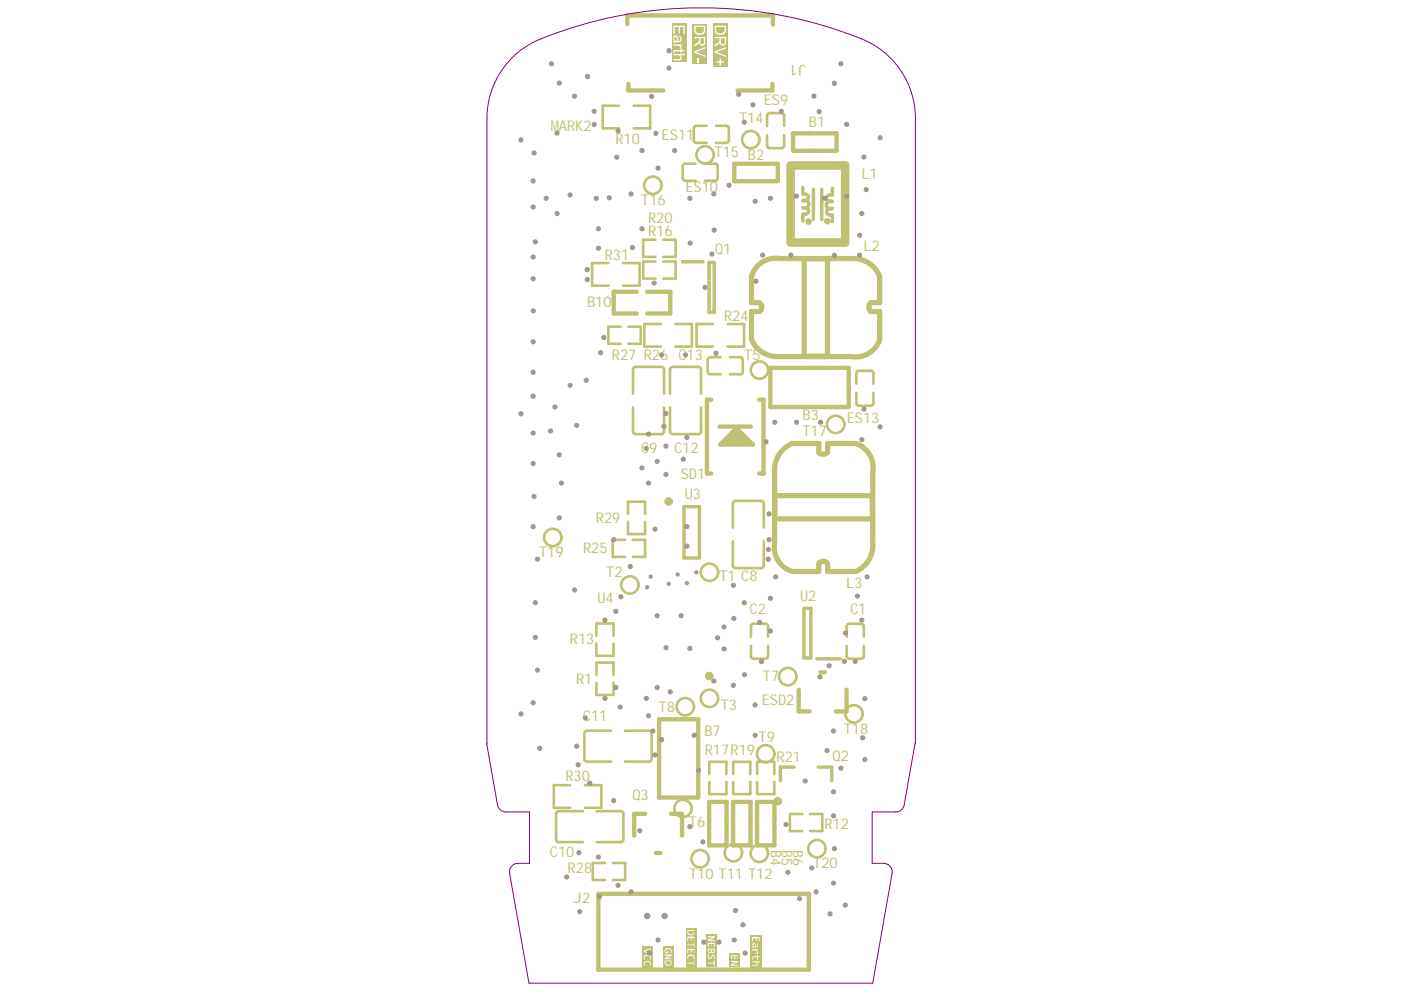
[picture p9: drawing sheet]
<svg xmlns="http://www.w3.org/2000/svg" width="297mm" height="210mm" viewBox="0 0 297 210" stroke-linecap="round" stroke-linejoin="round" font-family="sans-serif">
<defs><g id="words">
<g font-size="3.1" fill="#c0c073">
<text x="170.5" y="13.8" transform="rotate(-180 170.5 13.8)">J1</text>
<text x="161.6" y="22.3">ES9</text>
<text x="116.5" y="27.7">MARK2</text>
<text x="140" y="29.6">ES11</text>
<text x="156.4" y="25.9">T14</text>
<text x="171.2" y="26.9">B1</text>
<text x="130.2" y="30.5">R10</text>
<text x="151.2" y="33.2">T15 B2</text>
<text x="145" y="40.7">ES10</text>
<text x="182.3" y="37.9">L1</text>
<text x="135.7" y="43.4">T16</text>
<text x="137.1" y="47.1">R20</text>
<text x="137.1" y="49.9">R16</text>
<text x="151.3" y="53.7">Q1</text>
<text x="182.7" y="53.1">L2</text>
<text x="127.9" y="54.9">R31</text>
<text x="124.2" y="65">B10</text>
<text x="153.2" y="67.8">R24</text>
<text x="129.5" y="76.1">R27 R26 C13</text>
<text x="157.5" y="76.2">T5</text>
<text x="169.8" y="89">B3</text>
<text x="179.1" y="89.4">ES13</text>
<text x="135.6" y="95.9">C9</text>
<text x="142.6" y="95.9">C12</text>
<text x="169.8" y="92.2">T17</text>
<text x="144" y="101.4">SD1</text>
<text x="144.9" y="105.5">U3</text>
<text x="126.1" y="110.6">R29</text>
<text x="114.1" y="118">T19</text>
<text x="123.3" y="117">R25</text>
<text x="128.3" y="122.1">T2</text>
<text x="152.2" y="123">T1 C8</text>
<text x="179" y="124.4">L3</text>
<text x="126.4" y="127.6">U4</text>
<text x="158.6" y="129.8">C2</text>
<text x="169.3" y="127.2">U2</text>
<text x="179.8" y="129.9">C1</text>
<text x="120.6" y="136.4">R13</text>
<text x="121.9" y="144.6">R1</text>
<text x="161.2" y="149.2">ESD2</text>
<text x="161.4" y="144.2">T7</text>
<text x="123.3" y="152.5">C11</text>
<text x="139.3" y="150.6">T8</text>
<text x="149" y="155.7">B7</text>
<text x="152.5" y="150.2">T3</text>
<text x="178.5" y="155.2">T18</text>
<text x="149.1" y="159.8">R17R19</text>
<text x="160.5" y="157.1">T9</text>
<text x="164.3" y="161.2">R21</text>
<text x="176.1" y="160.9">Q2</text>
<text x="119.6" y="165.3">R30</text>
<text x="133.8" y="169.2">Q3</text>
<text x="145.8" y="175">T6</text>
<text x="174.4" y="175.5">R12</text>
<text x="116.3" y="181.4">C10</text>
<text x="120.1" y="184.7">R28</text>
<text x="172" y="183.7">T20</text>
<text x="121.4" y="191.1">J2</text>
<text x="145.8" y="186">T10 T11 T12</text>
</g>
<g font-size="3" fill="#c0c073">
<text x="163.1" y="179.9" transform="rotate(90 163.1 179.9)">B4</text>
<text x="165.4" y="179.9" transform="rotate(90 165.4 179.9)">B5</text>
<text x="167.7" y="179.9" transform="rotate(90 167.7 179.9)">B6</text>
</g>
</g></defs>
<g fill="none" stroke="#c0c073" stroke-width=".72">
<path d="M169.8 39.7v1.4h.5M176.1 39.8v1.4h-.6M144.4 55.4h4.3M150 55.5h1.1v10.6h-1.1zM169.8 42.5h.5M169.8 44h.6M170.4 45.3h-.6v1.5M172.1 40v6.4M173.9 40v6.5M175.5 42.6h.6M175.6 45.5h.5v1.4M175.6 44.1h.5"/>
<path d="M144.7 107.2h3.3v10.9h-3.3zM170.1 128.7h1.4v10.5h-1.4zM172.8 139.4h5.1M168 162.3h-2.9v2.9M173.1 162.3h2.9v2.9"/>
</g>
<g fill="none" stroke="#c0c073" stroke-width=".55">
<path d="M131 22.4h-3.5v4.8h3.5M134.1 22.4h3.5v4.8h-3.5M144.4 35.2v2.5M145 34.6h2.2M145 38.2h2.2M146.8 27.2v2.5M147.3 26.6h2.2M147.3 30.2h2.2M149.1 34.6h2.2M149.1 38.2h2.2M151.5 26.6h2.1M151.5 30.2h2.1"/>
<path d="M151.8 35.2v2.5M154.2 27.2v2.5M162.3 24.5v2.2M162.3 28.6v2.2M162.8 31.3h2.6M162.8 23.9h2.6M165.9 24.5v2.2M165.9 28.6v2.2M128.7 55.7h-3.4v4.8h3.4M131.8 55.7h3.5v4.8h-3.5M138.7 55.3h-2.6v3.6h2.6M138.7 50.7h-2.6v3.6h2.6"/>
<path d="M140.3 55.3h2.6v3.6h-2.6M140.3 50.7h2.6v3.6h-2.6M131.3 69.1h-2.6v3.7h2.6M133 69.1h2.6v3.7h-2.6M133.9 78.2v5.1M134.5 77.6h5.4M139.8 68.6h-3.5v4.7h3.5M140.5 78.2v5.1M141.8 78.2v5.1M142.3 77.6h5.5M142.9 68.6h3.5v4.7h-3.5M148.3 78.2v5.1"/>
<path d="M149.7 76.1v2.5M150.3 75.6h2.2M150.3 79.2h2.2M150.9 68.6h-3.5v4.7h3.5M153.9 68.6h3.5v4.7h-3.5M154.4 75.6h2.2M154.4 79.2h2.2M157.1 76.1v2.5M181.2 79v2.2M181.7 78.5h2.5M184.8 79v2.2M133.9 86.2v5.1"/>
<path d="M134.5 91.9h5.4M140.5 86.2v5.1M141.8 86.2v5.1M142.3 91.9h5.5M148.3 86.2v5.1M181.2 83.1v2.2M181.7 85.9h2.5M184.8 83.1v2.2M132.2 114.2h-2.6v3.6h2.6M132.9 108.8v-2.6h3.6v2.6M132.9 110.4v2.6h3.6v-2.6M133.9 114.2h2.6v3.6h-2.6"/>
<path d="M155 106.5v5.1M155 114.5v5.2M155.6 106h5.4M161.6 106.5v5.1M161.6 114.5v5.2M126.2 134.5v-2.6h3.6v2.6M126.2 136.2v2.6h3.6v-2.6M155.6 120.2h5.4M158.9 132.5v2.2M158.9 136.7v2.1M159.4 132h2.5M159.4 139.4h2.5"/>
<path d="M162.5 132.5v2.2M162.5 136.7v2.1M179.1 132.5v2.2M179.1 136.7v2.1M179.7 132h2.5M179.7 139.4h2.5M182.8 132.5v2.2M182.8 136.7v2.1M123.6 155.2v5.4M124.2 154.6h5.1M126.2 142.8v-2.6h3.6v2.6M126.2 144.4v2.6h3.6v-2.6"/>
<path d="M132.2 154.6h5.1M137.9 155.2v5.4M117.7 172.2v5.4M118.2 171.6h5.1M118.2 178.2h5.1M120.6 166.1h-3.4v4.8h3.4M123.7 166.1h3.5v4.8h-3.5M124.2 161.2h5.1M126.2 171.6h5.1M126.2 178.2h5.1M131.9 172.2v5.4M132.2 161.2h5.1"/>
<path d="M150.1 165.4v2.6h3.6v-2.6M150.1 163.8v-2.6h3.6v2.6M155.1 165.4v2.6h3.6v-2.6M155.1 163.8v-2.6h3.6v2.6M160.2 163.8v-2.6h3.6v2.6M160.2 165.4v2.6h3.6v-2.6M169.7 172.2h-2.6v3.7h2.6M171.4 172.2h2.6v3.7h-2.6M128 182.6h-2.6v3.6h2.6M129.7 182.6h2.6v3.6h-2.6"/>
</g>
<g fill="none" stroke="#c0c073" stroke-width="1.1">
<path d="M159 58.5v5.5h1.6M165 54.7h15.3M170.1 54.8h5v20.6h-5zM186.1 58.5v5.5h-1.9M160.6 65.9h-1.6v6M165 75.5h15.1M184.2 65.9h1.9v6M163.9 99.6v15.3M167.7 93.8h5.5v1.9M181.1 93.8h-6v1.9M184.6 99.9v15M163.9 104.9h20.7v4.9h-20.7z"/>
<path d="M173.2 119.3v1.6h-5.5M175.1 119.3v1.6h6"/>
</g>
<path d="M167.3 35h11.5v16.3h-11.5z" fill="none" stroke="#c0c073" stroke-width="1.8"/>
<g fill="none" stroke="#c0c073" stroke-width=".92">
<path d="M132.7 5.1v-1.8h30.8v1.9M133 17.8v1.3h7.3M163.4 17.8v1.3h-7.3M155.3 34.7h9.3v3.6h-9.3zM167.8 28.2h9.2v3.7h-9.2zM134.7 61.7h-4.9v4.6h4.9M136.9 61.7h4.9v4.6h-4.9M163 77.8h16.6v8.3h-16.6zM150.5 84.6h-.9v15.6h.9M152.2 90.3h6.6M153 93.6h4.9M153.5 93.5h4.5"/>
<path d="M154.6 92.7h2.6M155.9 91.1v1.2M155.9 90.7l3.4 3.3h-6.9l3.4-3.4 .3 .2M157.4 93.2h-3l1.5-1.5 1.7 1.7M160.6 84.6h.9v15.6h-.9M139.4 152.2h8.3v16.6h-8.3zM169 145.9v4.6h2.3M173.6 142.2h.9M179.1 145.9v4.6h-2.3M136.5 172.2h-2.3v4.6M142 172.2h2.3v4.6M150 169.7h3.7v9.2h-3.7z"/>
<path d="M155.1 169.7h3.7v9.2h-3.7zM160.2 169.7h3.6v9.2h-3.6zM126.6 189.1h44.5v16.1h-44.5zM138.8 180.5h.9"/>
</g>
<path d="M150.9 5h3.1v9.2h-3.1z" fill-rule="evenodd" fill="#c0c073"/>
<g fill="#fff">
<path d="M151.2 10.9l2.4-1v.4l-2.1 .7 2.1 .8v.3l-2.4-1z"/>
<path d="M151.6 13h.6v-.7h.3v.7h.7v.3h-.7v.6h-.3v-.6h-.6z"/>
<path d="M151.5 5.7v.6a.8 .8 0 0 0 1.2 .7h.3l.2-.3 .1-1zM151.2 5.4h2.4v.9a1.24 1.24 0 0 1-1.1 1.1 1.24 1.24 0 0 1-1.3-.9z"/>
<path d="M152.5 8.1v.7a.43 .43 0 0 0 .4 .6 .43 .43 0 0 0 .4-.6v-.7zM151.2 7.8h2.4v1.1a.65 .65 0 0 1-.6 .8 .65 .65 0 0 1-.7-.7l-.2 .3-.9 .5v-.3l1-.7v-.7h-1z"/>
</g>
<path d="M146.5 5h3.1v8.4h-3.1z" fill-rule="evenodd" fill="#c0c073"/>
<g fill="#fff">
<path d="M146.9 10.9l2.3-1v.4l-2 .7 2 .8v.3l-2.3-1z"/>
<path d="M147.5 12.2h.4v1h-.4z"/>
<path d="M147.2 5.7v.6a.91 .91 0 0 0 1.4 .6l.3-.3v-.9zM146.9 5.4h2.3v.9a1.05 1.05 0 0 1-1.5 1.1 .96 .96 0 0 1-.8-1.1z"/>
<path d="M148.2 8.1v.7a.4 .4 0 0 0 .3 .6 .4 .4 0 0 0 .4-.6v-.7zM146.9 7.8h2.3v1.1a.65 .65 0 0 1-.6 .8 .65 .65 0 0 1-.7-.7l-.1 .3-.9 .5v-.3l1-.8v-.6h-1z"/>
</g>
<path d="M142.1 5h3.1v8.1h-3.1z" fill-rule="evenodd" fill="#c0c073"/>
<g fill="#fff">
<path d="M142.5 5.4h2.4v1.8h-.3v-1.5h-.7v1.4h-.3v-1.4h-.9v1.5h-.2z"/>
<path d="M142.5 9.4h1.7v.3h-.3a.36 .36 0 0 1 .4 .2 .36 .36 0 0 1-.2 .4l-.2-.1a.42 .42 0 0 0-.5-.5h-.9z"/>
<path d="M142.5 10.7l1.4-.1v-.3h.3v.3h.4l.2 .3h-.6v.2h-.3v-.2h-1.2v.2h-.2z"/>
<path d="M142.5 11.4h2.4v.3h-1a.59 .59 0 0 1 .3 .7 .59 .59 0 0 1-.6 .4h-1.1v-.3h1.1a.41 .41 0 0 0 .4-.4 .41 .41 0 0 0-.4-.4h-1.1z"/>
<path d="M142.7 7.9v.1a.37 .37 0 0 0 .2 .6 .22 .22 0 0 0 .4 .1 .22 .22 0 0 0-.1-.4 .33 .33 0 0 0-.1-.5 .33 .33 0 0 0-.4 .1zM142.5 7.7a.55 .55 0 0 1 .6-.2 .55 .55 0 0 1 .4 .6v.1a.29 .29 0 0 0 0 .4 .29 .29 0 0 0 .4 0 .29 .29 0 0 0 0-.4v-.3l-.2-.1v-.3a.79 .79 0 0 1 .5 .7 .79 .79 0 0 1-.3 .7l-1.4 .1v-.3h.2l-.2-.2z"/>
</g>
<path d="M158.8 197.9h2.4v6.8h-2.4z" fill-rule="evenodd" fill="#c0c073"/>
<g fill="#fff">
<path d="M159.1 198.3h1.6v.9h-.2v-.6h-.4v.5h-.2v-.5h-.6v.6h-.2z"/>
<path d="M159.1 200.9h1.2v.1h-.1l.1 .3a.37 .37 0 0 1-.2 .6h-.2v-.3h.3v-.3l-.2-.2h-.9z"/>
<path d="M159.2 202.4l1-.1v-.3h.1v.3h.3l.1 .2h-.4v.6h-.1v-.6h-.6a.31 .31 0 0 0-.3 .2 .31 .31 0 0 0 .1 .4 .31 .31 0 0 1-.3-.3 .31 .31 0 0 1 .1-.3z"/>
<path d="M159.1 203.4h1.7v.2h-.6v.2a.33 .33 0 0 1 .1 .4 .33 .33 0 0 1-.3 .1h-.9v-.1h.8a.29 .29 0 0 0 .2-.3 .29 .29 0 0 0-.1-.3h-.9z"/>
<path d="M159.3 199.7v.4l.4 .2v-.5zM159.2 199.6h.1a.39 .39 0 0 1 .5 0 .39 .39 0 0 1 .1 .4v.3a.36 .36 0 0 0 .3-.3 .36 .36 0 0 0-.1-.3h.2v.6l-.1 .2h-1.1v-.2h.2l-.2-.3z"/>
</g>
<path d="M154.3 201.7h2.3v3h-2.3z" fill-rule="evenodd" fill="#c0c073"/>
<g fill="#fff">
<path d="M154.6 202.1h1.5v.9l-.1-.7h-.5v.7h-.1v-.7h-.6v.7h-.2z"/>
<path d="M154.6 203.3h1.5v.3l-1.2 .6h1.2v.1h-1.5v-.2l1.3-.6h-1.3z"/>
</g>
<path d="M149.4 197.7h2.3v7h-2.3z" fill-rule="evenodd" fill="#c0c073"/>
<g fill="#fff">
<path d="M149.7 198.1h1.5v.3l-1.2 .5h1.2v.2h-1.5v-.3l1.3-.4h-1.3z"/>
<path d="M149.7 199.5h1.5v.9h-.2v-.7h-.4v.6l-.1-.6h-.6v.7h-.2z"/>
<path d="M149.7 202h.3l-.1 .3a.28 .28 0 0 0 .2 .5 .28 .28 0 0 0 .3-.4 .46 .46 0 0 1 .7-.3 .46 .46 0 0 1-.1 .8v-.1a.3 .3 0 0 0 0-.6 .3 .3 0 0 0-.4 .4 .47 .47 0 0 1-.7 .3 .47 .47 0 0 1-.2-.7z"/>
<path d="M149.7 203.7h1.3v-.5h.2v1.1h-.2v-.4h-1.3z"/>
<path d="M150.6 200.9v.3a.23 .23 0 0 0 .2 .3 .23 .23 0 0 0 .2-.3v-.3zM149.9 200.9v.3a.28 .28 0 0 0 .3 .3 .28 .28 0 0 0 .3-.3v-.3zM149.7 200.8h1.5v.7l-.2 .1a.26 .26 0 0 1-.3 .1 .26 .26 0 0 1-.1-.3l-.1 .3h-.6l-.2-.3z"/>
</g>
<path d="M145.1 196.4h2.3v8.3h-2.3z" fill-rule="evenodd" fill="#c0c073"/>
<g fill="#fff">
<path d="M145.4 198.2h1.5v.9l-.1-.6h-.5v.5h-.1v-.5h-.6v.6h-.2z"/>
<path d="M145.4 199.8h1.4l.1-.4v1.1l-.1-.5h-1.4z"/>
<path d="M145.4 200.8h1.5v.9l-.1-.7h-.5v.6h-.1v-.6h-.6v.7h-.2z"/>
<path d="M145.4 202.3a.85 .85 0 0 1 1-.3 .85 .85 0 0 1 .6 .8l-.1 .2-.2-.1a.55 .55 0 0 0-.2-.7 .55 .55 0 0 0-.6 0l-.3 .2 .1 .6-.3-.1z"/>
<path d="M145.4 203.7h1.4l.1-.5v1.1l-.1-.4h-1.4z"/>
<path d="M145.6 197a.58 .58 0 0 0 .4 .7 .58 .58 0 0 0 .7-.3l.1-.4zM145.4 196.8h1.5v.5a.72 .72 0 0 1-.6 .6 .72 .72 0 0 1-.8-.5z"/>
</g>
<path d="M140.3 200.2h2.3v4.5h-2.3z" fill-rule="evenodd" fill="#c0c073"/>
<g fill="#fff">
<path d="M140.7 200.9a.82 .82 0 0 1 1-.2 .82 .82 0 0 1 .4 1h-.2a.59 .59 0 0 0-.4-.9 .59 .59 0 0 0-.7 .7h.5v-.3h.2v.5h-.8z"/>
<path d="M140.6 202h1.5v.2l-1.2 .6h1.2v.2h-1.5v-.3l1.3-.5h-1.3z"/>
<path d="M140.8 203.4a.61 .61 0 0 0 .5 .7 .61 .61 0 0 0 .7-.4v-.3zM140.6 203.2h1.5v.5a.71 .71 0 0 1-.6 .7 .71 .71 0 0 1-.8-.5z"/>
</g>
<path d="M135.9 200.2h2.3v4.5h-2.3z" fill-rule="evenodd" fill="#c0c073"/>
<g fill="#fff">
<path d="M136.2 201.1l1.5-.4v.2l-1.3 .4 1.3 .4v.3l-1.5-.6z"/>
<path d="M136.3 202.2a.87 .87 0 0 1 .9-.2 .87 .87 0 0 1 .6 .8l-.1 .3h-.2a.61 .61 0 0 0-.2-.8 .61 .61 0 0 0-.7 0l-.2 .2 .1 .6a.46 .46 0 0 1-.2-.8z"/>
<path d="M136.3 203.5a.87 .87 0 0 1 .9-.2 .87 .87 0 0 1 .6 .8l-.1 .2h-.2a.61 .61 0 0 0-.2-.7 .61 .61 0 0 0-.7 0l-.2 .2 .1 .5a.46 .46 0 0 1-.2-.7z"/>
</g>
<g fill="none" stroke="#c0c073" stroke-width=".55">
<path d="M144.4 37.7l.3 .5h.3M145 34.6l-.3 .1-.3 .5M146.8 29.7l.3 .5h.2M147.3 26.6l-.4 .3-.1 .3M151.3 34.6l.3 .1 .2 .5M151.8 37.7l-.2 .5h-.3M153.7 26.6l.4 .3 .1 .3M154.2 29.7l-.3 .5h-.2M162.3 30.8l.3 .5h.2M162.8 23.9l-.2 .1-.3 .5M165.4 23.9l.2 .1 .3 .5M165.9 30.8l-.3 .5h-.2"/>
<path d="M134.5 77.6l-.5 .3-.1 .3M139.9 77.6l.5 .3 .1 .3M142.3 77.6l-.5 .3v.3M147.8 77.6l.2 .1 .3 .5M149.7 78.6l.1 .3 .5 .3M150.3 75.6l-.5 .3-.1 .2M156.6 75.6l.5 .3v.2M157.1 78.6l-.2 .5-.3 .1M181.7 78.5h-.3l-.2 .5M184.2 78.5l.5 .2 .1 .3M133.9 91.3l.3 .5 .3 .1M140.5 91.3l-.3 .5-.3 .1"/>
<path d="M141.8 91.3v.3l.5 .3M148.3 91.3l-.3 .5-.2 .1M181.2 85.3v.3l.5 .3M184.8 85.3l-.1 .3-.5 .3M155 119.7l.3 .4 .3 .1M155.6 106l-.3 .1-.3 .4M161 106l.3 .1 .3 .4M161.6 119.7l-.3 .4-.3 .1M158.9 138.8l.1 .3 .4 .3M159.4 132l-.4 .3-.1 .2M161.9 132l.5 .3 .1 .2M162.5 138.8l-.1 .3-.5 .3"/>
<path d="M179.1 138.8l.1 .3 .5 .3M179.7 132l-.3 .1-.3 .4M182.2 132l.5 .3 .1 .2M182.8 138.8l-.1 .3-.5 .3M124.2 154.6l-.3 .1-.3 .5M137.3 154.6l.3 .1 .3 .5M117.7 177.6v.3l.5 .3M118.2 171.6l-.3 .1-.2 .5M123.6 160.6l.3 .5 .3 .1M131.3 171.6l.3 .1 .3 .5M131.9 177.6l-.1 .3-.5 .3M137.9 160.6l-.3 .5-.3 .1"/>
<circle cx="138.1" cy="39.2" r="1.84"/>
<circle cx="149.2" cy="32.8" r="1.84"/>
<circle cx="158.8" cy="29.5" r="1.84"/>
<circle cx="160.7" cy="78.3" r="1.84"/>
<circle cx="176.8" cy="89.8" r="1.84"/>
<circle cx="116.9" cy="113.7" r="1.84"/>
<circle cx="133.3" cy="123.8" r="1.84"/>
<circle cx="150.1" cy="121.1" r="1.84"/>
<circle cx="145" cy="149.5" r="1.84"/>
<circle cx="150.1" cy="147.8" r="1.84"/>
<circle cx="162" cy="159.5" r="1.84"/>
<circle cx="166.7" cy="143.2" r="1.84"/>
<circle cx="180.7" cy="151" r="1.84"/>
<circle cx="144.5" cy="171.1" r="1.84"/>
<circle cx="172.8" cy="179.6" r="1.84"/>
<circle cx="148.1" cy="181.7" r="1.84"/>
<circle cx="155.2" cy="180.4" r="1.84"/>
<circle cx="160.7" cy="180.6" r="1.84"/>
</g>
<g fill="none" stroke="#c0c073" stroke-width=".91">
<circle cx="141.4" cy="106.1" r=".45"/>
<circle cx="150" cy="143" r=".45"/>
<circle cx="164.6" cy="169.5" r=".45"/>
</g>
<path d="M165 54.7a5.3 5.3 0 0 0-6 3.8M180.3 54.7a6 6 0 0 1 5.8 3.8M159 71.9a6 6 0 0 0 6 3.6M160.6 64a1.06 1.06 0 0 1 0 1.9M184.2 64l-.1 .1a1.25 1.25 0 0 0 .1 1.8M186.1 71.9a5.4 5.4 0 0 1-6 3.6M167.7 93.8a5.9 5.9 0 0 0-3.8 5.8M173.2 95.7l.1 .1a1.25 1.25 0 0 0 1.8-.1M181.1 93.8a5.3 5.3 0 0 1 3.5 6.1M163.9 114.9a5.3 5.3 0 0 0 3.8 6M173.2 119.3a1.06 1.06 0 0 1 1.9 0M184.6 114.9a6 6 0 0 1-3.5 6" fill="none" stroke="#c0c073" stroke-width="1.1"/>
<g fill="none" stroke="#c0c073" stroke-width=".72">
<path d="M169.8 42.5a.85 .85 0 0 1 1.3 .7 .85 .85 0 0 1-1.3 .8M170.3 41.1a.7 .7 0 0 1 .7 .7 .7 .7 0 0 1-.7 .7M170.4 44a.7 .7 0 0 1 .7 .6 .7 .7 0 0 1-.7 .7M175.5 41.2a.7 .7 0 0 0-.6 .7 .7 .7 0 0 0 .6 .7M175.6 44.1a.7 .7 0 0 0-.7 .7 .7 .7 0 0 0 .7 .7M176.1 42.6a.85 .85 0 0 0-1.3 .8 .85 .85 0 0 0 1.3 .7"/>
<circle cx="171.1" cy="46.9" r=".34"/>
<circle cx="175" cy="46.8" r=".34"/>
</g>
<path d="M108.4 12.2a20.5 20.5 0 0 1 8.7-5 90.4 90.4 0 0 1 66.6 1.7 18.1 18.1 0 0 1 10 16.1v132.3l-2.4 13a1.81 1.81 0 0 1-1.8 1.5h-5v10.9h2.5a1.81 1.81 0 0 1 1.7 2.1l-4.1 23.2h-72.7l-4.1-23.2a1.81 1.81 0 0 1 1.8-2.1h2.4v-10.9h-5a1.81 1.81 0 0 1-1.7-1.5l-2.3-12.9v-132.4a18.1 18.1 0 0 1 5.4-12.8z" fill="none" stroke="#800080" stroke-width=".21"/>
<g fill="#a6968d">
<circle cx="122" cy="90" r=".55"/>
<circle cx="151.8" cy="134.9" r=".55"/>
<circle cx="153.2" cy="137.3" r=".55"/>
<circle cx="155.3" cy="130.9" r=".55"/>
<circle cx="159.8" cy="149.1" r=".55"/>
<circle cx="159.8" cy="155.6" r=".55"/>
<circle cx="157.5" cy="142.8" r=".55"/>
<circle cx="155.2" cy="145" r=".55"/>
<circle cx="161.1" cy="140" r=".55"/>
<circle cx="145.3" cy="115.6" r=".55"/>
<circle cx="145.3" cy="111.4" r=".55"/>
<circle cx="145.3" cy="92.6" r=".55"/>
<circle cx="124" cy="80.5" r=".55"/>
<circle cx="139" cy="97.6" r=".55"/>
<circle cx="137.2" cy="91.9" r=".55"/>
<circle cx="136.7" cy="94.9" r=".55"/>
<circle cx="140.5" cy="90.2" r=".55"/>
<circle cx="151.5" cy="74.8" r=".55"/>
<circle cx="129.8" cy="114.2" r=".55"/>
<circle cx="140" cy="75.1" r=".55"/>
<circle cx="151" cy="144.1" r=".55"/>
<circle cx="146" cy="174.9" r=".55"/>
<circle cx="166.3" cy="174.5" r=".55"/>
<circle cx="179.1" cy="26.3" r=".55"/>
<circle cx="127.7" cy="71.4" r=".55"/>
<circle cx="133.5" cy="41" r=".55"/>
<circle cx="131.2" cy="149.6" r=".55"/>
<circle cx="141.8" cy="146.4" r=".55"/>
<circle cx="146" cy="42" r=".55"/>
<circle cx="124.3" cy="59.2" r=".55"/>
<circle cx="124.3" cy="57" r=".55"/>
<circle cx="117.9" cy="45.2" r=".55"/>
<circle cx="154.2" cy="39.2" r=".55"/>
<circle cx="133.3" cy="119.9" r=".55"/>
<circle cx="136.7" cy="147.8" r=".55"/>
<circle cx="135.8" cy="31.8" r=".55"/>
<circle cx="135.8" cy="48.4" r=".55"/>
<circle cx="137.2" cy="102.2" r=".55"/>
<circle cx="181.4" cy="126.1" r=".55"/>
<circle cx="163" cy="126.6" r=".55"/>
<circle cx="175" cy="158.8" r=".55"/>
<circle cx="172.7" cy="188.7" r=".55"/>
<circle cx="133.5" cy="188.7" r=".55"/>
<circle cx="130.8" cy="187.3" r=".55"/>
<circle cx="122.3" cy="161.8" r=".55"/>
<circle cx="122.5" cy="180.4" r=".55"/>
<circle cx="114.2" cy="158.4" r=".55"/>
<circle cx="112.8" cy="148.7" r=".55"/>
<circle cx="113.7" cy="141.8" r=".55"/>
<circle cx="113.3" cy="134.9" r=".55"/>
<circle cx="113.3" cy="127.5" r=".55"/>
<circle cx="113.7" cy="118.3" r=".55"/>
<circle cx="120.6" cy="81.5" r=".55"/>
<circle cx="117.4" cy="86.1" r=".55"/>
<circle cx="118.3" cy="96.2" r=".55"/>
<circle cx="118.8" cy="102.2" r=".55"/>
<circle cx="118.3" cy="109.6" r=".55"/>
<circle cx="112.8" cy="111.4" r=".55"/>
<circle cx="112.8" cy="98.1" r=".55"/>
<circle cx="112.8" cy="91.6" r=".55"/>
<circle cx="112.8" cy="83.8" r=".55"/>
<circle cx="112.8" cy="78.8" r=".55"/>
<circle cx="112.8" cy="72.3" r=".55"/>
<circle cx="112.8" cy="65.8" r=".55"/>
<circle cx="112.8" cy="59" r=".55"/>
<circle cx="112.8" cy="54.4" r=".55"/>
<circle cx="112.8" cy="43.8" r=".55"/>
<circle cx="112.8" cy="38.3" r=".55"/>
<circle cx="117.9" cy="28.2" r=".55"/>
<circle cx="142.7" cy="31.8" r=".55"/>
<circle cx="159.3" cy="22.2" r=".55"/>
<circle cx="182.3" cy="45.2" r=".55"/>
<circle cx="182.8" cy="33.2" r=".55"/>
<circle cx="172.2" cy="20.3" r=".55"/>
<circle cx="133.8" cy="52.4" r=".55"/>
<circle cx="127.1" cy="74.6" r=".55"/>
<circle cx="113.3" cy="51.2" r=".55"/>
<circle cx="138.4" cy="59.9" r=".55"/>
<circle cx="126.6" cy="52.5" r=".55"/>
<circle cx="126.6" cy="48.4" r=".55"/>
<circle cx="124.8" cy="165.7" r=".55"/>
<circle cx="113" cy="105" r=".55"/>
<circle cx="116.5" cy="91.2" r=".55"/>
<circle cx="174.5" cy="42" r=".55"/>
<circle cx="173.6" cy="89.3" r=".55"/>
<circle cx="168.5" cy="89.3" r=".55"/>
<circle cx="163.9" cy="89.3" r=".55"/>
<circle cx="122.7" cy="192.9" r=".55"/>
<circle cx="126.8" cy="189.7" r=".55"/>
<circle cx="183" cy="147.8" r=".55"/>
<circle cx="162.7" cy="108.7" r=".55"/>
<circle cx="110.2" cy="151" r=".55"/>
<circle cx="119.9" cy="185.6" r=".55"/>
<circle cx="137.4" cy="201.7" r=".55"/>
<circle cx="157.6" cy="201.7" r=".55"/>
<circle cx="178.8" cy="191.5" r=".55"/>
<circle cx="183" cy="160.7" r=".55"/>
<circle cx="186.2" cy="29.1" r=".55"/>
<circle cx="139.2" cy="198.9" r=".55"/>
<circle cx="155.3" cy="198.9" r=".55"/>
<circle cx="155.6" cy="192.7" r=".55"/>
<circle cx="136.9" cy="193.8" r=".69"/>
<circle cx="140.9" cy="100.4" r=".55"/>
<circle cx="163" cy="42" r=".55"/>
<circle cx="140.6" cy="193.8" r=".69"/>
<circle cx="118.3" cy="17.6" r=".55"/>
<circle cx="124.3" cy="16.2" r=".55"/>
<circle cx="125.7" cy="23.6" r=".55"/>
<circle cx="121.5" cy="20.3" r=".55"/>
<circle cx="130.8" cy="27.7" r=".55"/>
<circle cx="130.5" cy="33.3" r=".55"/>
<circle cx="141.5" cy="14.4" r=".55"/>
<circle cx="137.8" cy="20.4" r=".55"/>
<circle cx="138.8" cy="28.2" r=".55"/>
<circle cx="139.2" cy="35.6" r=".55"/>
<circle cx="156.3" cy="19.9" r=".55"/>
<circle cx="176.5" cy="17.6" r=".55"/>
<circle cx="173.3" cy="23.6" r=".55"/>
<circle cx="183.2" cy="40.1" r=".55"/>
<circle cx="160" cy="59.5" r=".55"/>
<circle cx="167.3" cy="54" r=".55"/>
<circle cx="161.3" cy="54" r=".55"/>
<circle cx="181.9" cy="54" r=".55"/>
<circle cx="113" cy="32.4" r=".55"/>
<circle cx="148.9" cy="199.4" r=".55"/>
<circle cx="152.1" cy="199.4" r=".55"/>
<circle cx="157.2" cy="195.7" r=".55"/>
<circle cx="169.2" cy="190.2" r=".55"/>
<circle cx="175.6" cy="193.4" r=".55"/>
<circle cx="176.5" cy="179.6" r=".55"/>
<circle cx="177.9" cy="162.5" r=".55"/>
<circle cx="182.5" cy="156.1" r=".55"/>
<circle cx="183.4" cy="122.1" r=".55"/>
<circle cx="147.8" cy="163" r=".55"/>
<circle cx="157.5" cy="127.5" r=".55"/>
<circle cx="122" cy="157.9" r=".55"/>
<circle cx="110.2" cy="87.6" r=".55"/>
<circle cx="110.2" cy="29.6" r=".55"/>
<circle cx="116.7" cy="13.5" r=".55"/>
<circle cx="141.5" cy="10.7" r=".55"/>
<circle cx="177.9" cy="13.5" r=".55"/>
<circle cx="186.2" cy="90.3" r=".55"/>
<circle cx="157.5" cy="25.9" r=".55"/>
<circle cx="165.3" cy="23.6" r=".55"/>
<circle cx="151" cy="41" r=".55"/>
<circle cx="168.5" cy="41.5" r=".55"/>
<circle cx="179.1" cy="41.5" r=".55"/>
<circle cx="115.6" cy="42" r=".55"/>
<circle cx="120.6" cy="41.3" r=".55"/>
<circle cx="128.9" cy="41.9" r=".55"/>
<circle cx="155.2" cy="123.8" r=".55"/>
<circle cx="182.3" cy="93" r=".55"/>
<circle cx="164.1" cy="122.1" r=".55"/>
<circle cx="147.3" cy="121.1" r=".46"/>
<circle cx="143.4" cy="121.6" r=".46"/>
<circle cx="139" cy="145.5" r=".55"/>
<circle cx="138.6" cy="112" r=".55"/>
<circle cx="171.7" cy="183.7" r=".55"/>
<circle cx="176.3" cy="154.7" r=".55"/>
<circle cx="166.7" cy="184.6" r=".55"/>
<circle cx="176.3" cy="167.6" r=".55"/>
<circle cx="176.3" cy="172.6" r=".55"/>
<circle cx="176.3" cy="186.9" r=".55"/>
<circle cx="138.6" cy="159.7" r=".55"/>
<circle cx="126.6" cy="181.4" r=".55"/>
<circle cx="170.4" cy="165.3" r=".55"/>
<circle cx="130.3" cy="145.5" r=".55"/>
<circle cx="123.8" cy="151.9" r=".55"/>
<circle cx="137.2" cy="151.5" r=".55"/>
<circle cx="140.9" cy="94.4" r=".55"/>
<circle cx="140.9" cy="87.5" r=".55"/>
<circle cx="135.8" cy="99" r=".55"/>
<circle cx="144.6" cy="97.2" r=".55"/>
<circle cx="162.1" cy="93.5" r=".55"/>
<circle cx="178.6" cy="139.9" r=".55"/>
<circle cx="180.9" cy="139.9" r=".55"/>
<circle cx="141.5" cy="123.5" r=".46"/>
<circle cx="145.3" cy="123.4" r=".46"/>
<circle cx="182.3" cy="131.2" r=".55"/>
<circle cx="178.9" cy="133.9" r=".55"/>
<circle cx="160.7" cy="131.7" r=".55"/>
<circle cx="163" cy="133.5" r=".55"/>
<circle cx="175.4" cy="140.9" r=".55"/>
<circle cx="173.5" cy="143.2" r=".55"/>
<circle cx="129.8" cy="169.4" r=".55"/>
<circle cx="182.8" cy="86.6" r=".55"/>
<circle cx="181.9" cy="49.8" r=".55"/>
<circle cx="176.5" cy="54" r=".55"/>
<circle cx="146.9" cy="155.6" r=".55"/>
<circle cx="140" cy="156.5" r=".55"/>
<circle cx="138.1" cy="154.7" r=".55"/>
<circle cx="162.5" cy="118.3" r=".55"/>
<circle cx="162.7" cy="114.2" r=".55"/>
<circle cx="162.6" cy="116.3" r=".55"/>
<circle cx="128" cy="131.2" r=".55"/>
<circle cx="128" cy="147.8" r=".55"/>
<circle cx="145" cy="75.1" r=".55"/>
<circle cx="126.2" cy="42" r=".55"/>
<circle cx="125.7" cy="26.3" r=".55"/>
<circle cx="159.8" cy="42.6" r=".55"/>
<circle cx="151.1" cy="48.7" r=".55"/>
<circle cx="146" cy="51.5" r=".55"/>
<circle cx="150.6" cy="53.8" r=".55"/>
<circle cx="149.2" cy="60.8" r=".55"/>
<circle cx="148.7" cy="178.1" r=".55"/>
<circle cx="135.4" cy="175.8" r=".55"/>
<circle cx="144.1" cy="130.3" r=".55"/>
<circle cx="140.9" cy="137" r=".55"/>
<circle cx="153.2" cy="132.7" r=".55"/>
<circle cx="139" cy="130.3" r=".55"/>
<circle cx="146" cy="137.2" r=".55"/>
<circle cx="137.7" cy="122" r=".46"/>
<circle cx="136.9" cy="124.3" r=".46"/>
<circle cx="121.6" cy="124.8" r=".55"/>
<circle cx="131.4" cy="126.3" r=".55"/>
<circle cx="130.3" cy="129.4" r=".55"/>
</g>
<use href="#words"/>
</svg>
